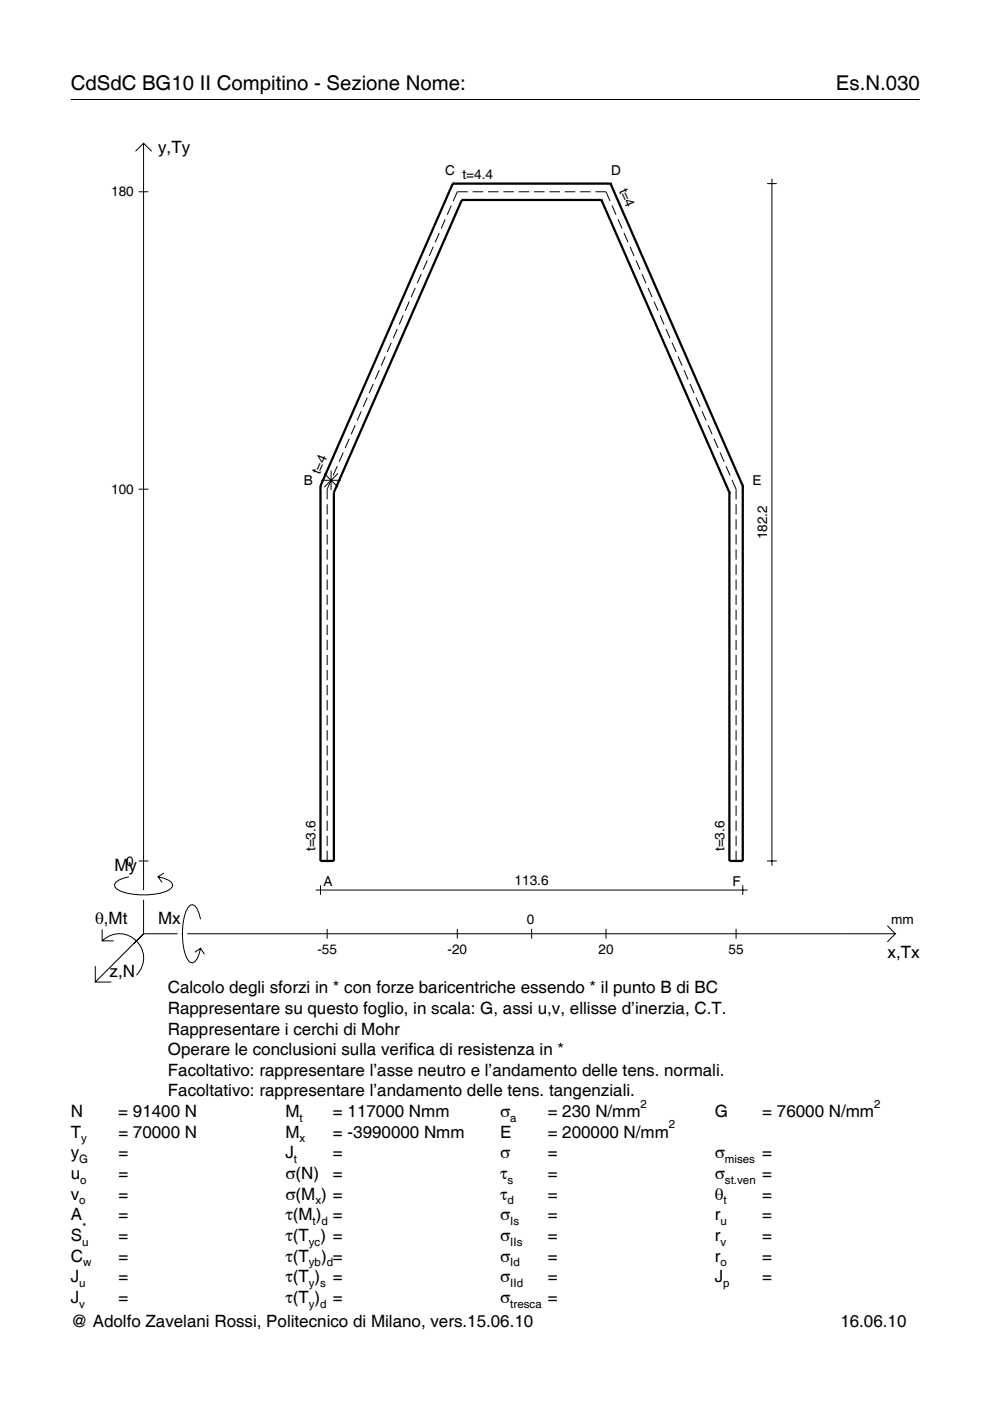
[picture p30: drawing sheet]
<svg xmlns="http://www.w3.org/2000/svg" width="210mm" height="297mm" viewBox="0 0 210 297" stroke-linecap="round" stroke-linejoin="round" font-family="sans-serif">
<defs><g id="words">
<g font-size="4.3">
<text x="15" y="19">CdSdC BG10 II Compitino - Sezione Nome:</text>
<text x="177.2" y="19">Es.N.030</text>
</g>
<g font-size="3.6">
<text x="33.5" y="32.4">y,Ty</text>
<text x="24.3" y="184.6">My</text>
<text x="20.1" y="195.9">θ,Mt</text>
<text x="33.5" y="195.9">Mx</text>
<text x="188.2" y="203.1">x,Tx</text>
<text x="23.2" y="207.2">z,N</text>
<text x="35.6" y="210.6">Calcolo degli sforzi in * con forze baricentriche essendo * il punto B di BC</text>
<text x="35.6" y="215">Rappresentare su questo foglio, in scala: G, assi u,v, ellisse d’inerzia, C.T.</text>
<text x="35.6" y="219.3">Rappresentare i cerchi di Mohr</text>
<text x="35.6" y="223.7">Operare le conclusioni sulla verifica di resistenza in *</text>
<text x="35.6" y="228.1">Facoltativo: rappresentare l’asse neutro e l’andamento delle tens. normali.</text>
<text x="35.6" y="232.5">Facoltativo: rappresentare l’andamento delle tens. tangenziali.</text>
<text x="15" y="236.8">N</text>
<text x="25.1" y="236.8">= 91400 N</text>
<text x="60.5" y="236.8">M</text>
<text x="70.6" y="236.8">= 117000 Nmm</text>
<text x="106" y="236.8">σ</text>
<text x="116.1" y="236.8">= 230 N/mm</text>
<text x="151.5" y="236.8">G</text>
<text x="161.6" y="236.8">= 76000 N/mm</text>
<text x="15" y="245.6">y</text>
<text x="15" y="241.2">T</text>
<text x="25.1" y="241.2">= 70000 N</text>
<text x="25.1" y="245.6">=</text>
<text x="60.5" y="245.6">J</text>
<text x="60.5" y="241.2">M</text>
<text x="70.6" y="241.2">= -3990000 Nmm</text>
<text x="70.6" y="245.6">=</text>
<text x="106" y="245.6">σ</text>
<text x="106" y="241.2">E</text>
<text x="116.1" y="245.6">=</text>
<text x="116.1" y="241.2">= 200000 N/mm</text>
<text x="151.5" y="245.6">σ</text>
<text x="161.6" y="245.6">=</text>
<text x="15" y="250">u</text>
<text x="25.1" y="250">=</text>
<text x="60.5" y="250">σ(N)</text>
<text x="70.6" y="250">=</text>
<text x="106" y="250">τ</text>
<text x="116.1" y="250">=</text>
<text x="151.5" y="250">σ</text>
<text x="161.6" y="250">=</text>
<text x="15" y="254.3">v</text>
<text x="25.1" y="254.3">=</text>
<text x="60.5" y="254.3">σ(M ) =</text>
<text x="106" y="254.3">τ</text>
<text x="116.1" y="254.3">=</text>
<text x="151.5" y="254.3">θ</text>
<text x="161.6" y="254.3">=</text>
<text x="15" y="258.7">A</text>
<text x="15" y="263.1">S</text>
<text x="25.1" y="258.7">=</text>
<text x="25.1" y="263.1">=</text>
<text x="60.5" y="258.7">τ(M ) =</text>
<text x="60.5" y="263.1">τ(T ) =</text>
<text x="106" y="258.7">σ</text>
<text x="106" y="263.1">σ</text>
<text x="116.1" y="258.7">=</text>
<text x="116.1" y="263.1">=</text>
<text x="151.5" y="258.7">r</text>
<text x="151.5" y="263.1">r</text>
<text x="161.6" y="258.7">=</text>
<text x="161.6" y="263.1">=</text>
<text x="15" y="267.5">C</text>
<text x="25.1" y="267.5">=</text>
<text x="60.5" y="267.5">τ(T</text>
<text x="68.1" y="267.5">) =</text>
<text x="106" y="267.5">σ</text>
<text x="116.1" y="267.5">=</text>
<text x="151.5" y="267.5">r</text>
<text x="161.6" y="267.5">=</text>
<text x="15" y="271.8">J</text>
<text x="25.1" y="271.8">=</text>
<text x="60.5" y="271.8">τ(T )</text>
<text x="70.6" y="271.8">=</text>
<text x="106" y="271.8">σ</text>
<text x="116.1" y="271.8">=</text>
<text x="151.5" y="271.8">J</text>
<text x="161.6" y="271.8">=</text>
<text x="15" y="276.2">J</text>
<text x="15" y="281.4">@ Adolfo Zavelani Rossi, Politecnico di Milano, vers.15.06.10</text>
<text x="25.1" y="276.2">=</text>
<text x="60.5" y="276.2">τ(T )</text>
<text x="70.6" y="276.2">=</text>
<text x="106" y="276.2">σ</text>
<text x="116.1" y="276.2">=</text>
<text x="178.2" y="281.4">16.06.10</text>
</g>
<g font-size="2.9">
<text x="23.6" y="41.7">180</text>
<text x="94.4" y="37.2">C</text>
<text x="98.1" y="37.9">t=4.4</text>
<text x="129.6" y="37.2">D</text>
<text x="131.2" y="40.4" transform="rotate(66 131.2 40.4)">t=4</text>
<text x="67.8" y="100.7" transform="rotate(-66 67.8 100.7)">t=4</text>
<text x="23.6" y="104.7">100</text>
<text x="64.4" y="102.9">B</text>
<text x="159.5" y="102.9">E</text>
<text x="162.6" y="114.3" transform="rotate(-90 162.6 114.3)">182.2</text>
<text x="26.8" y="183.5">0</text>
<text x="66.9" y="180.5" transform="rotate(-90 66.9 180.5)">t=3.6</text>
<text x="153.6" y="180.5" transform="rotate(-90 153.6 180.5)">t=3.6</text>
<text x="68.6" y="187.8">A</text>
<text x="109.1" y="187.7">113.6</text>
<text x="155.3" y="187.8">F</text>
<text x="111.7" y="195.9">0</text>
<text x="189" y="195.9">mm</text>
<text x="67.3" y="202.4">-55</text>
<text x="94.9" y="202.4">-20</text>
<text x="126.9" y="202.4">20</text>
<text x="154.5" y="202.4">55</text>
</g>
<g font-size="2.4">
<text x="63.5" y="237.8">t</text>
<text x="108.2" y="237.8">a</text>
<text x="135.8" y="234.8">2</text>
<text x="141.8" y="239.2">2</text>
<text x="185.3" y="234.8">2</text>
<text x="17.2" y="242.2">y</text>
<text x="63.5" y="242.2">x</text>
<text x="16.8" y="246.6">G</text>
<text x="17" y="251">o</text>
<text x="62.3" y="246.6">t</text>
<text x="107.6" y="251">s</text>
<text x="153.7" y="246.6">mises</text>
<text x="153.7" y="251">st.ven</text>
<text x="16.8" y="255.3">o</text>
<text x="66.9" y="255.3">x</text>
<text x="107.6" y="255.3">d</text>
<text x="153.4" y="255.3">t</text>
<text x="17.4" y="261.1">*</text>
<text x="66.3" y="259.7">t d</text>
<text x="108.2" y="259.7">Is</text>
<text x="152.7" y="259.7">u</text>
<text x="17.4" y="264.1">u</text>
<text x="17.6" y="268.5">w</text>
<text x="65.5" y="264.1">yc</text>
<text x="65.5" y="268.5">yb d</text>
<text x="108.2" y="264.1">IIs</text>
<text x="108.2" y="268.5">Id</text>
<text x="152.7" y="264.1">v</text>
<text x="152.7" y="268.5">o</text>
<text x="16.8" y="272.8">u</text>
<text x="65.5" y="272.8">y s</text>
<text x="108.2" y="272.8">IId</text>
<text x="153.3" y="272.8">p</text>
<text x="16.8" y="277.2">v</text>
<text x="65.5" y="277.2">y d</text>
<text x="108.2" y="277.2">tresca</text>
</g>
</g></defs>
<g fill="none" stroke="#000" stroke-width=".21">
<path d="M15 21.1h180M28.7 32.1l1.7-1.7 1.8 1.7M30.4 30.4v158.3M162.6 38.9h2.1M163.7 37.9v145.7M29.4 40.7h2.1M89.3 58.1l-.8 2M90.6 55.2l-.9 2M91.9 52.3l-.9 2M93.1 49.4l-.8 2M94.4 46.5l-.9 1.9M95.7 43.6l-.9 1.9"/>
<path d="M99.2 40.7h-2.2l-.9 1.9M100.2 40.7h2.2M103.5 40.7h2.2M106.7 40.7h2.2M110 40.7h2.2M113.2 40.7h2.3M116.5 40.7h2.2M119.7 40.7h2.3M123 40.7h2.2M126.3 40.7h2.2l.8 1.9M129.8 43.6l.8 1.9M131 46.5l.9 1.9"/>
<path d="M132.3 49.4l.9 2M133.6 52.3l.8 2M134.8 55.2l.9 2M136.1 58.1l.9 2M80.4 78.5l-.9 1.9M81.7 75.6l-.9 1.9M83 72.7l-.9 1.9M84.2 69.7l-.8 2M85.5 66.8l-.9 2M86.8 63.9l-.9 2M88 61l-.8 2M137.4 61l.8 2"/>
<path d="M138.7 63.9l.8 2M139.9 66.8l.9 2M141.2 69.7l.9 2M142.5 72.7l.8 1.9M143.8 75.6l.8 1.9M145 78.5l.9 1.9M70.2 99.8v4.1M71.5 98.8l-.9 2M72.8 95.9l-.9 2M74 93l-.8 2M75.3 90.1l-.8 2M76.6 87.2l-.9 2"/>
<path d="M77.9 84.3l-.9 2M79.1 81.4l-.8 2M146.3 81.4l.9 2M147.6 84.3l.8 2M148.8 87.2l.9 2M150.1 90.1l.9 2M151.4 93l.8 2M152.7 95.9l.8 2M153.9 98.8l.9 2M29.4 103.7h2.1M68.1 101.8h4.2M68.7 100.4l2.9 2.9"/>
<path d="M69.4 106.9v2.2M69.4 110.1v2.2M69.4 113.3v2.2M69.4 116.5v2.2M69.4 119.7v2.1M70.2 101.7l-.8 2v2.2M71.6 100.4l-2.9 2.9M155.2 101.7l.9 2v2.2M156.1 106.9v2.2M156.1 110.1v2.2M156.1 113.3v2.2M156.1 116.5v2.2"/>
<path d="M156.1 119.7v2.1M69.4 122.9v2.1M69.4 126.1v2.1M69.4 129.3v2.1M69.4 132.5v2.1M69.4 135.7v2.1M69.4 138.8v2.2M156.1 122.9v2.1M156.1 126.1v2.1M156.1 129.3v2.1M156.1 132.5v2.1M156.1 135.7v2.1"/>
<path d="M156.1 138.8v2.2M69.4 142v2.2M69.4 145.2v2.2M69.4 148.4v2.2M69.4 151.6v2.2M69.4 154.8v2.2M69.4 158v2.2M156.1 142v2.2M156.1 145.2v2.2M156.1 148.4v2.2M156.1 151.6v2.2M156.1 154.8v2.2"/>
<path d="M156.1 158v2.2M69.4 161.2v2.2M69.4 164.4v2.2M69.4 167.6v2.2M69.4 170.8v2.2M69.4 174v2.1M69.4 177.2v2.1M156.1 161.2v2.2M156.1 164.4v2.2M156.1 167.6v2.2M156.1 170.8v2.2M156.1 174v2.1"/>
<path d="M156.1 177.2v2.1M21.7 199.5a5.1 5.1 0 0 1 7.2 0 5.1 5.1 0 0 1 0 7.3M21.7 197.1v2.4h2.4M27.3 185.9a3.6 3.6 0 0 0-3 1.7l.1 .5a5.6 5.6 0 0 0 3.8 1.5 13.4 13.4 0 0 0 7.8-1l.5-.5 .1-.5a3.6 3.6 0 0 0-3.1-1.7l.8 1.2M29.4 182.5h2.1M30.4 190.8v7.2M30.4 198l-10.2 10.2M30.4 198h7.2M34.7 185.1l-1.2 .8M39.7 198h150.1M42.5 194.9a3.6 3.6 0 0 0-1.7-3.1l-.5 .1a5.7 5.7 0 0 0-1.5 3.8 13.9 13.9 0 0 0 1.1 7.9l.4 .4 .5 .1a3.6 3.6 0 0 0 1.7-3l-1.2 .8M66.9 188.7h91.6"/>
<path d="M67.9 187.7v2M69.4 180.4v2.1M69.4 196.9v2.1M97 196.9v2.1M112.7 196.9v2.1M128.5 196.9v2.1M156.1 180.4v2.1M156.1 196.9v2.1M157.5 187.7v2M162.6 182.5h2.1M188.1 196.3l1.7 1.7-1.7 1.7M20.2 204.8v3.4h3.4"/>
<path d="M42.5 201.1l.8 1.2"/>
</g>
<g fill="none" stroke="#000" stroke-width=".48">
<path d="M96 38.9h.1M96 38.9l-28.1 64.1M96 38.9h33.4M129.4 38.9h.1M129.4 38.9l28.1 64.1M97.9 42.4h.1M97.9 42.4l-27.1 62M97.9 42.4h29.6M127.5 42.4h.1M127.5 42.4l27.1 62M67.9 103h.1M67.9 103v79.5h2.9v-78.1"/>
<path d="M70.8 104.4h.1M154.6 104.4h.1M157.5 103h.1M157.5 103v79.5h-2.9v-78.1"/>
</g>
<use href="#words"/>
</svg>
